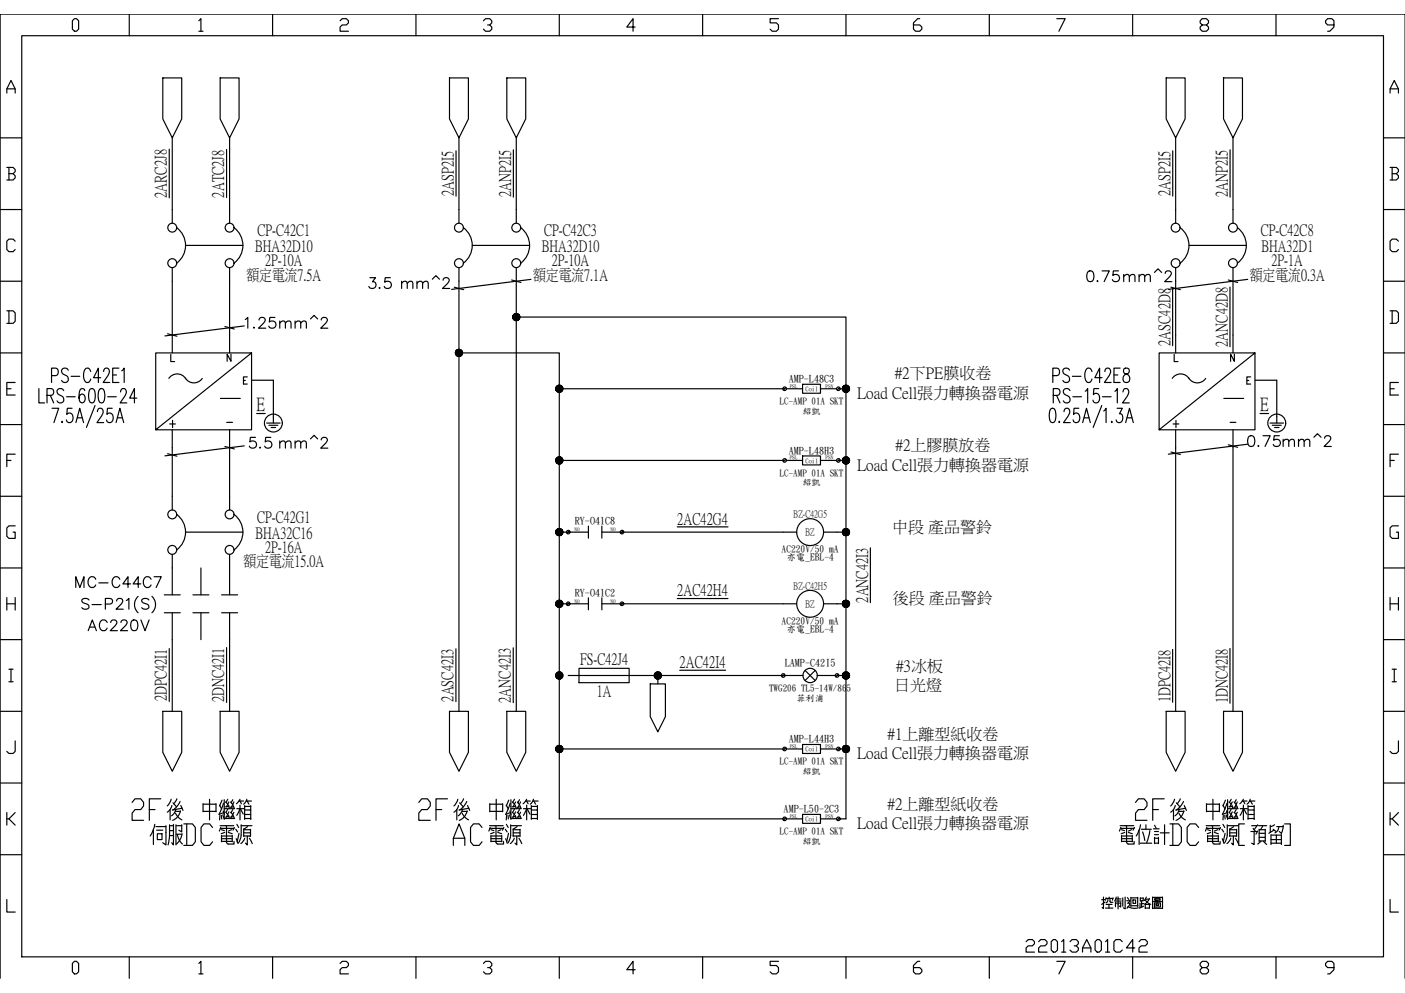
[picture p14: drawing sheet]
<svg xmlns="http://www.w3.org/2000/svg" width="297mm" height="210mm" viewBox="0 0 297 210" stroke-linecap="round" stroke-linejoin="round" font-family="sans-serif">
<defs><g id="words">
<g font-size="6.2">
<text x="58.2" y="70.6">mm^2</text>
<text x="58.2" y="96">mm^2</text>
<text x="270.2" y="95.6">mm^2</text>
<text x="215.9" y="202.5">22013A01C42</text>
</g>
<g font-size="5.7">
<text x="84" y="62.1">mm^2</text>
<text x="236.7" y="60.7">mm^2</text>
<text x="15.2" y="125.6">MC-C44C7</text>
</g>
<g font-size="5.3">
<text x="77.3" y="62.1">3.5</text>
<text x="229" y="60.7">0.75</text>
<text x="50.8" y="70.6">1.25</text>
<text x="51.9" y="96">5.5</text>
<text x="262.8" y="95.6">0.75</text>
<text x="17.6" y="134.4">AC220V</text>
</g>
<g font-size="3.9">
<text x="54.3" y="86.6">E</text>
<text x="266.4" y="86.6">E</text>
</g>
<g font-size="3.5">
<text x="35.1" y="41.8" transform="rotate(-90 35.1 41.8)">2ARC2J8</text>
<text x="47.2" y="41.8" transform="rotate(-90 47.2 41.8)">2ATC2J8</text>
<text x="95.7" y="41.5" transform="rotate(-90 95.7 41.5)">2ASP2I5</text>
<text x="107.8" y="41.7" transform="rotate(-90 107.8 41.7)">2ANP2I5</text>
<text x="247.2" y="41.5" transform="rotate(-90 247.2 41.5)">2ASP2I5</text>
<text x="259.4" y="41.7" transform="rotate(-90 259.4 41.7)">2ANP2I5</text>
<text x="247.2" y="73.1" transform="rotate(-90 247.2 73.1)">2ASC42D8</text>
<text x="259.3" y="73.3" transform="rotate(-90 259.3 73.3)">2ANC42D8</text>
<text x="143.2" y="110.7">2AC42G4</text>
<text x="143.2" y="125.8">2AC42H4</text>
<text x="183.3" y="127.4" transform="rotate(-90 183.3 127.4)">2ANC42I3</text>
<text x="143.7" y="141">2AC42I4</text>
<text x="35.1" y="148.3" transform="rotate(-90 35.1 148.3)">2DPC42I1</text>
<text x="47.2" y="148.5" transform="rotate(-90 47.2 148.5)">2DNC42I1</text>
<text x="95.7" y="148.3" transform="rotate(-90 95.7 148.3)">2ASC42I3</text>
<text x="107.8" y="148.5" transform="rotate(-90 107.8 148.5)">2ANC42I3</text>
<text x="247.2" y="148.4" transform="rotate(-90 247.2 148.4)">1DPC42I8</text>
<text x="259.3" y="148.7" transform="rotate(-90 259.3 148.7)">1DNC42I8</text>
</g>
<g font-size="3.4">
<text x="53.9" y="53">BHA32D10</text>
<text x="54.4" y="49.8">CP-C42C1</text>
<text x="114.5" y="53">BHA32D10</text>
<text x="115" y="49.8">CP-C42C3</text>
<text x="266.6" y="49.8">CP-C42C8</text>
<text x="266.6" y="53">BHA32D1</text>
<text x="52.1" y="59.1">額定電流7.5A</text>
<text x="56.1" y="56">2P-10A</text>
<text x="112.7" y="59.1">額定電流7.1A</text>
<text x="116.7" y="56">2P-10A</text>
<text x="264.2" y="59.1">額定電流0.3A</text>
<text x="268.8" y="56">2P-1A</text>
<text x="189.2" y="80">#2下PE膜收卷</text>
<text x="181.2" y="84.1">Load Cell張力轉換器電源</text>
<text x="189.3" y="95.2">#2上膠膜放卷</text>
<text x="181.2" y="99.3">Load Cell張力轉換器電源</text>
<text x="53.9" y="113.6">BHA32C16</text>
<text x="54.4" y="110.4">CP-C42G1</text>
<text x="188.6" y="112.4">中段 產品警鈴</text>
<text x="51.5" y="119.7">額定電流15.0A</text>
<text x="56.1" y="116.6">2P-16A</text>
<text x="188.8" y="127.5">後段 產品警鈴</text>
<text x="122.6" y="140.3">FS-C42J4</text>
<text x="189.4" y="141.8">#3冰板</text>
<text x="126.2" y="147.2">1A</text>
<text x="189" y="145.9">日光燈</text>
<text x="181.2" y="160.3">Load Cell張力轉換器電源</text>
<text x="187.6" y="156.1">#1上離型紙收卷</text>
<text x="187.6" y="170.9">#2上離型紙收卷</text>
<text x="181.2" y="175.1">Load Cell張力轉換器電源</text>
</g>
<g font-size="2.6">
<text x="46.9" y="90.7">-</text>
<text x="259.3" y="90.7">-</text>
</g>
<g font-size="2.1">
<text x="166.7" y="80.8">AMP-L48C3</text>
<text x="166.7" y="96">AMP-L48H3</text>
<text x="121.5" y="110.8">RY-O41C8</text>
<text x="167.7" y="109.3">BZ-C42G5</text>
<text x="170.3" y="113.1">BZ</text>
<text x="121.5" y="125.9">RY-O41C2</text>
<text x="167.7" y="124.4">BZ-C42H5</text>
<text x="170.3" y="128.2">BZ</text>
<text x="165.9" y="140.8">LAMP-C42I5</text>
<text x="166.7" y="156.9">AMP-L44H3</text>
<text x="165.7" y="171.7">AMP-L50-2C3</text>
</g>
<g font-size="2">
<text x="165.2" y="116.7">AC220V/50 mA</text>
<text x="166.3" y="118.5">亦電_EBL-4</text>
<text x="165.2" y="131.9">AC220V/50 mA</text>
<text x="166.3" y="133.6">亦電_EBL-4</text>
</g>
<g font-size="1.9">
<text x="164.8" y="85.4">LC-AMP 01A SKT</text>
<text x="169.6" y="87.5">紹凱</text>
<text x="164.8" y="100.6">LC-AMP 01A SKT</text>
<text x="169.6" y="102.6">紹凱</text>
<text x="162.6" y="146">TWG206 TL5-14W/865</text>
<text x="168.4" y="148.1">菲利浦</text>
<text x="164.8" y="161.6">LC-AMP 01A SKT</text>
<text x="169.6" y="163.6">紹凱</text>
<text x="164.8" y="176.4">LC-AMP 01A SKT</text>
<text x="169.6" y="178.4">紹凱</text>
</g>
<g font-size="1.3">
<text x="170.3" y="82.6">Coil</text>
<text x="170.3" y="97.8">Coil</text>
<text x="170.3" y="158.8">Coil</text>
<text x="170.3" y="173.5">Coil</text>
</g>
<g font-size="1.1">
<text x="167" y="82">PSL</text>
<text x="174.6" y="82">PSN</text>
<text x="167" y="97.1">PSL</text>
<text x="174.6" y="97.1">PSN</text>
<text x="121.5" y="112.3">NO</text>
<text x="129.1" y="112.3">NO</text>
<text x="121.5" y="127.4">NO</text>
<text x="129.1" y="127.4">NO</text>
<text x="167" y="158.1">PSL</text>
<text x="174.6" y="158.1">PSN</text>
<text x="167" y="172.9">PSL</text>
<text x="174.6" y="172.9">PSN</text>
</g>
</g></defs>
<g fill="none" stroke="#000" stroke-width=".25">
<path d="M1.4 19.7v-.9l.9-1.8 .9 1.8v.9M1.4 18.8h1.8M4.6 7.5h287.9v194.8h-287.9zM15.7 3.9h.5l.4 .5v1.8l-.4 .4h-.5l-.4-.4v-1.8zM27.3 3v4.5M42 4.4l.5-.5v2.7M42 6.6h.9M57.6 3v4.5M71.9 4.4l.4-.5h.9l.5 .5v.4l-.5 .5h-.9l-.4 .4v.9h1.8M87.9 3v4.5M102.2 4.4l.4-.5h.9l.5 .5v.4l-.5 .5h-.4M103.5 5.3l.5 .4v.5l-.5 .4h-.9l-.4-.4"/>
<path d="M118.2 3v4.5M134.3 5.7h-1.8l1.3-1.8v2.7M148.5 3v4.5M164.6 3.9h-1.8v.9h1.3l.5 .5v.9l-.5 .4h-.8l-.5-.4M178.8 3v4.5M194.4 3.9h-.4l-.9 .9v1.4l.5 .4h.8l.5-.4v-.5l-.5-.4h-1.3M209.2 3v4.5M223.4 3.9h1.8l-1.3 2.7M239.5 3v4.5M254.2 5.3l-.5-.5v-.4l.5-.5h.9l.4 .5v.4l-.4 .5h-.9l-.5 .4v.5l.5 .4h.9l.4-.4v-.5l-.4-.4M269.8 3v4.5M282 5.3h-1.3l-.5-.5v-.4l.5-.5h.9l.4 .5v1.3l-.9 .9h-.4"/>
<path d="M293.9 19.7v-.9l.9-1.8 .9 1.8v.9M293.9 18.8h1.8M.1 29.1h4.5M1.4 35.4h1.4l.4 .4v.5l-.4 .4M1.9 36.7h.9l.4 .5v.4l-.4 .4h-1.4M1.9 35.4v2.6M292.5 29.1h4.5M293.9 35.4h1.3l.5 .4v.5l-.5 .4M294.3 36.7h.9l.5 .5v.4l-.5 .4h-1.3M294.3 35.4v2.6M.1 44.3h4.5M.1 59.4h4.5"/>
<path d="M3.2 51l-.4-.5h-.9l-.5 .5v1.8l.5 .4h.9l.4-.4M292.5 44.3h4.5M292.5 59.4h4.5M295.7 51l-.5-.5h-.9l-.4 .5v1.8l.4 .4h.9l.5-.4M.1 74.6h4.5M1.4 65.7h1.4l.4 .4v1.8l-.4 .5h-1.4M1.9 65.7v2.7M292.5 74.6h4.5M293.9 65.7h1.3l.5 .4v1.8l-.5 .5h-1.3M294.3 65.7v2.7M.1 89.8h4.5M1.4 82.2h.9"/>
<path d="M1.4 97.3h.9M3.2 80.8h-1.8v2.7h1.8M3.2 96h-1.8v2.7M292.5 89.8h4.5M293.9 82.2h.9M293.9 97.3h.9M295.7 80.8h-1.8v2.7h1.8M295.7 96h-1.8v2.7M.1 104.9h4.5M3.2 111.2h-1.3l-.5 .4v1.8l.5 .4h1.3v-1.3h-.4M292.5 104.9h4.5M295.7 111.2h-1.4l-.4 .4v1.8l.4 .4h1.4v-1.3h-.5"/>
<path d="M.1 120.1h4.5M.1 135.2h4.5M1.4 126.3v2.7M1.4 127.6h1.8M3.2 126.3v2.7M292.5 120.1h4.5M292.5 135.2h4.5M293.9 127.6h1.8M293.9 126.3v2.7M295.7 126.3v2.7M.1 150.4h4.5M1.9 141.5h.9"/>
<path d="M1.9 144.1h.9M2.3 141.5v2.6M3.2 156.6v2.2l-.4 .5h-.9l-.5-.5M292.5 150.4h4.5M294.3 141.5h.9M294.3 144.1h.9M294.8 141.5v2.6M295.7 156.6v2.2l-.5 .5h-.9l-.4-.5M.1 165.5h4.5M1.4 171.8v2.6M1.9 173.1l1.3 1.3M3.2 171.8l-1.3 1.3h-.5"/>
<path d="M292.5 165.5h4.5M293.9 171.8v2.6M294.3 173.1l1.4 1.3M295.7 171.8l-1.4 1.3h-.4M.1 180.7h4.5M1.4 190.1v2.7h1.8M292.5 180.7h4.5M293.9 190.1v2.7h1.8M15.7 203.2h.5l.4 .5v1.7l-.4 .5h-.5l-.4-.5v-1.7zM27.3 202.3v4.5M42 203.7l.5-.5v2.7M42 205.9h.9"/>
<path d="M57.6 202.3v4.5M71.9 203.7l.4-.5h.9l.5 .5v.4l-.5 .4h-.9l-.4 .5v.9h1.8M87.9 202.3v4.5M102.2 203.7l.4-.5h.9l.5 .5v.4l-.5 .4h-.4M103.5 204.5l.5 .5v.4l-.5 .5h-.9l-.4-.5M118.2 202.3v4.5M134.3 205h-1.8l1.3-1.8v2.7M148.5 202.3v4.5M164.6 203.2h-1.8v.9h1.3l.5 .4v.9l-.5 .5h-.8l-.5-.5M178.8 202.3v4.5M194.4 203.2h-.4l-.9 .9v1.3l.5 .5h.8l.5-.5v-.4l-.5-.5h-1.3M209.2 202.3v4.5"/>
<path d="M223.4 203.2h1.8l-1.3 2.7M239.5 202.3v4.5M254.2 204.5l-.5-.4v-.4l.5-.5h.9l.4 .5v.4l-.4 .4h-.9l-.5 .5v.4l.5 .5h.9l.4-.5v-.4l-.4-.5M269.8 202.3v4.5M282 204.5h-1.3l-.5-.4v-.4l.5-.5h.9l.4 .5v1.3l-.9 .9h-.4"/>
</g>
<!-- layer: 0 -->
<g fill="none" stroke="#000" stroke-width=".25">
<path d="M34.4 16.5h4v8.6l-2 4-2-4zM46.5 16.5h4v8.6l-2 4-2-4zM95 16.5h4v8.6l-2 4-2-4zM107.2 16.5h3.9v8.6l-2 4-1.9-4zM246.6 16.5h4v8.6l-2 4-2-4zM258.7 16.5h4v8.6l-2 4-2-4zM35.8 31.5v10.3M36.4 29.1v18.1M47.9 31.6v10.2M48.5 29.1v18.1M96.4 31.9v9.6M97 29.1v18.1"/>
<path d="M108.5 31.7v10M109.1 29.1v18.1M247.9 31.9v9.6M248.6 29.1v18.1M260.1 31.7v10M260.7 29.1v18.1M36.4 56.6v18M37.4 48.1a4.7 4.7 0 0 1 0 7.5M39.2 51.9h12.2M48.5 56.6v18M49.5 48.1a4.7 4.7 0 0 1 0 7.5M97 59.4v91"/>
<path d="M98 48.1a4.7 4.7 0 0 1 0 7.5M99.8 51.9h12.2M109.1 56.6v93.8M110.1 48.1a4.7 4.7 0 0 1 0 7.5M248.6 59.4v15.2M249.5 48.1a4.7 4.7 0 0 1 0 7.5M251.4 51.9h12.1M260.7 56.6v18M261.6 48.1a4.7 4.7 0 0 1 0 7.5M10.9 79.4h.9a.86 .86 0 0 0 .5-.8 .86 .86 0 0 0-.5-.8h-.9v3M14.4 78.3a.72 .72 0 0 0-.9-.5 .72 .72 0 0 0-.4 1l.9 .6a.77 .77 0 0 1 .3 1.3 .77 .77 0 0 1-1.3-.3M15 79.5h1.9"/>
<path d="M19.2 78.5a.71 .71 0 0 0-.7-.7 .71 .71 0 0 0-.7 .7 2.06 2.06 0 0 0 .5 2.3 .77 .77 0 0 0 .9-.7M21.3 79.8h-1.5l1-2v3M21.9 78.5l.1-.4a.67 .67 0 0 1 1-.1 .67 .67 0 0 1 0 1l-1.2 1.8h1.4M23.8 79.3h.8M25.1 77.8h-1.3v3h1.3M25.7 78.4l.6-.6v3M35.7 80a2.12 2.12 0 0 1 3.6 0M36.1 74.9v1.5h.8M39.2 79.9a2.12 2.12 0 0 0 3.6 .1M48.8 74.9v1.5l-.8-1.5v1.5M52.3 79.7h-.8v1.5h.8M53.2 74.6v16.3h-20.3l20.3-16.3h-20.3v16.3"/>
<path d="M109.1 67h69.7v106.1h-1.6M222.6 79.4h.9a.86 .86 0 0 0 .5-.8 .86 .86 0 0 0-.5-.8h-.9v3M226.1 78.3a.72 .72 0 0 0-.9-.5 .72 .72 0 0 0-.4 1l.9 .6a.77 .77 0 0 1 .3 1.3 .77 .77 0 0 1-1.3-.3M226.7 79.5h1.8M230.9 78.5a.71 .71 0 0 0-1.1-.5 2.23 2.23 0 0 0 .2 2.8 .77 .77 0 0 0 .9-.7M233 79.8h-1.5l1-2v3M233.6 78.5l.1-.4a.67 .67 0 0 1 1-.1 .67 .67 0 0 1 0 1l-1.2 1.8h1.4M235.5 79.3h.8M236.8 77.8h-1.3v3h1.3M237.6 78a.75 .75 0 0 0 .6 1.1 .86 .86 0 0 1 .6 1.2 .86 .86 0 0 1-1.2 .4 1.08 1.08 0 0 1 .8-1.7 .64 .64 0 0 0 .3-.6 .64 .64 0 0 0-.4-.6zM247.8 80a2.12 2.12 0 0 1 3.6 0M247.9 60.9v12.2"/>
<path d="M248.2 74.9v1.5h.8M251.3 79.9a2.12 2.12 0 0 0 3.6 .1M260 60.7v12.6M261 74.9v1.5l-.8-1.5v1.5M264.4 79.7h-.8v1.5h.8M265.3 74.6v16.3h-20.2l20.2-16.3h-20.2v16.3M8.2 82.1v3.1h1.2M9.9 83.6h.9a.76 .76 0 0 0 .6-.7 .76 .76 0 0 0-.6-.8h-.9v3.1M10.6 83.6l.8 1.6M11 86.3h1.4l-1 3M13.1 89v.3l.1-.1M13.5 82.6a.72 .72 0 0 0-1-.4 .72 .72 0 0 0-.3 .9l.9 .6a.77 .77 0 0 1 .2 1.3 .77 .77 0 0 1-1.2-.3"/>
<path d="M14.1 83.9h1.8M15.2 86.3h-1l-.1 1.3a.68 .68 0 0 1 .7-.3 .68 .68 0 0 1 .5 .4 .94 .94 0 0 1 0 1.2 .94 .94 0 0 1-1.1 .3l-.2-.4M16.1 89.3l.8-3 .8 3M16.4 88.3h1M17.9 82.6l-.1-.3-.3-.2-.5 .2a3.2 3.2 0 0 0 0 2.7l.3 .2a.98 .98 0 0 0 .7-1 .98 .98 0 0 0-.7-.9l-.3 .1-.3 .8M19 82.3l.5-.2a1.55 1.55 0 0 1 .6 1.8l-.3 1.1-.5 .2a1.57 1.57 0 0 1-.6-1.8zM20.1 85.7l-1.8 4.6M20.6 87l.1-.4a.67 .67 0 0 1 1-.1 .67 .67 0 0 1 0 1l-1.2 1.8h1.4M21.1 82.3l.5-.2a1.57 1.57 0 0 1 .6 1.8l-.3 1.1-.5 .2a1.55 1.55 0 0 1-.7-1.8zM22.8 83.9h1.8M23.7 86.3h-1l-.1 1.3a.68 .68 0 0 1 .7-.3 .68 .68 0 0 1 .5 .4 .94 .94 0 0 1 0 1.2 .94 .94 0 0 1-1.1 .3l-.2-.4M24.5 89.3l.8-3 .9 3"/>
<path d="M24.8 88.3h1M25.5 82.9l.1-.5a.66 .66 0 0 1 1-.1 .66 .66 0 0 1 0 1l-1.2 1.9h1.4M28.9 84.2h-1.5l1-2.1v3.1M35.9 89.6h1.2M36.4 90.9v16.9M36.5 88.9v1.5M46.6 84.2h4.2M48.5 90.9v16.9M51.5 80.4h.4M53.2 80.4h4.6v9M54.3 87.4h1.8M118.2 82.2h47.7"/>
<path d="M118.2 97.3h47.7M166.1 81.9l-.5 .5M166.1 97.1l-.5 .5M166.3 82.2h3.4M166.3 97.3h3.4M169.7 81.2h3.8v1.9h-3.8zM169.7 96.4h3.8v1.9h-3.8zM173.5 82.2h3.4M173.5 97.3h3.4M177.2 82.2h1.6M177.2 97.3h1.6M177.5 81.9l-.5 .5"/>
<path d="M177.5 97.1l-.5 .5M222.1 86.4l.5-.1a1.56 1.56 0 0 1 .6 1.7l-.3 1.2-.5 .1a1.56 1.56 0 0 1-.6-1.7zM222.7 83.6h.9a.76 .76 0 0 0 .5-.7 .76 .76 0 0 0-.5-.8h-.9v3.1M223.4 83.6l.7 1.6M223.9 89v.3l.1-.1M225 87l.1-.4a.67 .67 0 0 1 .9-.1 .67 .67 0 0 1 .1 1l-1.3 1.8h1.5M226.2 82.6a.72 .72 0 0 0-.9-.4 .72 .72 0 0 0-.4 .9l.9 .6a.77 .77 0 0 1 .3 1.3 .77 .77 0 0 1-1.3-.3M226.8 83.9h1.8M228.1 86.3h-1l-.1 1.3a.68 .68 0 0 1 .6-.3 .68 .68 0 0 1 .6 .4 .94 .94 0 0 1 0 1.2 .94 .94 0 0 1-1.1 .3l-.2-.4M228.9 89.3l.8-3 .8 3M229.2 88.3h1M229.4 82.7l.6-.6v3.1"/>
<path d="M232.3 82.1h-1l-.1 1.3a.68 .68 0 0 1 .6-.3 .68 .68 0 0 1 .6 .5 .94 .94 0 0 1 0 1.1 .94 .94 0 0 1-1.1 .3l-.2-.4M232.9 85.7l-1.8 4.6M233.1 83.9h1.8M233.3 86.9l.5-.6v3M235.1 89v.3l.1-.1M235.7 82.7l.5-.6v3.1M236.2 86.3h1.1l-.6 1.2h.3a1.13 1.13 0 0 1-.2 1.8 .63 .63 0 0 1-.8-.5M237.4 82.9l.1-.5a.67 .67 0 0 1 1-.1 .67 .67 0 0 1 0 1l-1.2 1.9h1.4M238 89.3l.8-3 .8 3M238.3 88.3h1M248 89.6h1.2M248.6 90.9v59.5"/>
<path d="M248.6 88.9v1.5M258.7 84.2h4.2M260.7 90.9v59.5M263.6 80.4h.4M265.3 80.4h4.6v9M266.4 87.4h1.8M36.4 117.2v2.9M37.4 108.7a4.7 4.7 0 0 1 0 7.5M39.2 112.5h12.2M48.5 117.2v8.5M49.5 108.7a4.7 4.7 0 0 1 0 7.5M118.2 112.5h6.2"/>
<path d="M120.4 112.2l-.5 .5M124.4 111.2v2.5M127.2 112.5h38.4M127.2 111.2v2.5M131.8 112.2l-.6 .5M143.2 111.4h10.7M177 112.5h1.8M184 115.8v11.6M18.8 126.8a.86 .86 0 0 0-.8-.3 .86 .86 0 0 0-.7 .5l.2 .4 .9 .3a.55 .55 0 0 1 .4 .4 .55 .55 0 0 1-.2 .6 1.05 1.05 0 0 1-1.3-.3M19.5 127.8h1.9M22.3 127.7h.9a.6 .6 0 0 0 .6-.6 .6 .6 0 0 0-.6-.6h-.9v2.3M24.7 127l.1-.3 .3-.2 .6 .1a.52 .52 0 0 1 .1 .8l-1.3 1.4h1.6"/>
<path d="M26.7 126.9l.5-.4v2.3M29.2 126.1a2.32 2.32 0 0 0 0 3.4M31.5 126.8a.86 .86 0 0 0-.9-.3 .86 .86 0 0 0-.6 .5l.2 .4 .8 .3a.55 .55 0 0 1 .5 .4 .55 .55 0 0 1-.2 .6 1.05 1.05 0 0 1-1.3-.3M32.1 126.1a2.34 2.34 0 0 1 0 3.4M34.7 129.5h3.4M34.7 125.7h3.4M35.8 137.1v11.2M36.4 129.5v20.9M40.8 129.5h3.4M40.8 125.7h3.4M42.5 120.1v5.6M42.5 129.5v5.7"/>
<path d="M46.9 129.5h3.3M46.9 125.7h3.3M47.9 136.9v11.6M48.5 129.5v20.9M96.4 137.2v11.1M108.5 136.9v11.6M118.2 127.6h6.2M120.4 127.4l-.5 .5M124.4 126.4v2.5M127.2 127.6h38.4M127.2 126.4v2.5M131.8 127.4l-.6 .5"/>
<path d="M143.2 126.5h10.7M177 127.6h1.8M247.9 137.3v11.1M260 137.1v11.6M34.4 150.4h4v8.6l-2 4-2-4zM46.5 150.4h4v8.6l-2 4-2-4zM95 150.4h4v8.6l-2 4-2-4zM107.2 150.4h3.9v8.6l-2 4-1.9-4zM118.2 158.3h47.7M120.1 142.8h45.5M122.4 141.3h10.6v3h-10.6zM137.5 144.6h3.2v6.9l-1.6 3.2-1.6-3.2z"/>
<path d="M139.1 142.8v1.8M143.7 141.7h9.7M165.9 142.5l-.6 .6M166 142.8h3.8M166.1 158l-.5 .6M166.3 158.3h3.4M169.7 157.4h3.8v1.9h-3.8zM170.2 141.7l2.1 2.2M172.3 141.7l-2.1 2.2M172.8 142.8h3.8M173.5 158.3h3.4M177 142.8h1.8"/>
<path d="M177.2 142.5l-.5 .6M177.2 158.3h1.6M177.5 158l-.5 .6M246.6 150.4h4v8.6l-2 4-2-4zM258.7 150.4h4v8.6l-2 4-2-4zM27.9 169.6l.6-.7h1.3l.6 .7v.8l-.6 .7h-1.3l-.6 .8v1.5h2.5M31.6 171.1h1.2M32.4 175.5v3M32.7 174.2l-.4 1.6-.6 .9M33 174.7h2.1M33.1 175.5h1.3M33.3 176.2h.9v1.3h-.9z"/>
<path d="M34 168.9h-2.4v4.5M35.1 174.5v4.1l-.7-.5M35.8 176.6l-.3 2M35.8 174.3v2.3M35.8 174.5h.9M35.8 175.6h.9M35.8 176.6h.9M36 171.1v2.2M36.2 168.9l-.3 .8-.5 .7M36.3 170.3l-.2 .7-.7 .7M36.6 169.7l.7 .9M36.7 174.3v4.3l-.4-.5"/>
<path d="M37.1 171.9l.4 .7 1 .7M37.1 171.5h1.1M37.2 171l-.3 .7-.6 .7M37.2 174.3v4.3M37.3 174.5h1.1M37.3 176.3h1.1M37.4 168.9l-.7 1M37.5 176.4l.5 1.3 .6 .7M38.1 169.4l-.5 .9-1 .9M38.2 171.4l-.7 1.3-1 .7M38.2 170.3l.5 1M38.4 174.3v1.6l-.6-.4"/>
<path d="M38.5 176.2l-.3 1.1-.9 1.1M38.5 170.8l-2.1 .4M38.9 174.2h1.8l.6 .7v3l-.6 .8h-1.8M39.5 174.2v4.5M42.9 169.9v1.7M42.9 170h2.8M42.9 171.5h2.8M44.3 169v4.3M44.9 174.9l-.6-.7h-1.2l-.6 .7v3l.6 .8h1.2l.6-.8M45.7 169.9v1.7M46.4 170.2l.5 .8M46.5 172.4l-.1 .9"/>
<path d="M46.5 174.5h2.9M46.6 175.1h2.9M46.7 174.9l-.3 .8M46.8 172.4l.1 .7M46.8 176.7h2.3M46.8 177.9h2.3M46.8 177.3h2.3M46.8 176.6v1.3M46.8 175.4l.6 .2M46.9 169.1l-.5 1.3M47.1 172.3l.2 .6M47.2 171.4l.2 .8"/>
<path d="M47.2 169.8l-.9 2.3M47.3 171.8l-1 .4M47.4 169v4.2M47.4 173h2.2M47.4 170.9h2.2M47.5 176l-.8 .2M47.7 169.5l.5 .5M47.7 171.7l.5 .5M47.9 174.5v3.5M48.2 169l-.4 .6M48.2 171l-.4 .7M48.3 176l.8 .2"/>
<path d="M48.3 170.2l.2 .5M48.3 172.4l.2 .5M48.4 169.5l-.5 1.1M48.4 170.5l-.7 .1M48.4 171.6l-.5 1.1M48.4 172.5l-.7 .2M48.8 171.7l.4 .5M48.8 169.5l.4 .6M48.9 175.4l-.6 .3M49.1 176.6v1.3M49.2 171.1l-.4 .7M49.2 169l-.4 .7"/>
<path d="M49.3 172.4l.2 .5M49.3 170.3l.2 .5M49.4 170.6l-.7 .1M49.4 172.6l-.7 .1M49.4 169.5l-.5 1.2M49.4 171.7l-.5 1M49.5 177.9v.5h-1.2h-.2l-.2-.5M49.6 174.9l-.3 .6M49.9 175.3l.3 .6M49.9 177.3l.3 .9M50.1 170.9h1.5M50.1 174.3l.4 .6"/>
<path d="M50.5 169.3h1M50.5 176.1l-.3 1.8M50.7 170.9l-.6 1.5M50.7 168.9l-.7 1M50.7 170.2v3.1M50.7 169.3l.3 .6M50.8 170.9l.6 1.2M51 174.3l-.1 2.6-.5 1.3M51 174.5h2.3M51.5 176.1h1.5M51.5 176.7h1.5M51.5 175.2v1.6"/>
<path d="M51.7 170.3v2.9M51.7 173h1.3M51.7 172.2h1.3M51.7 170.5h1.3M51.7 171.2h1.3M51.8 177.2l-.4 .6-.5 .5M52 169.3h1.2M52.2 168.9l-.3 .7-.4 .4M52.3 169.3l.3 .7M52.3 176.7v1.9l-.4-.4M52.4 174.7l-.9 .6M52.7 177.2l.6 1.1"/>
<path d="M53 175.3l-1.5 .1M53 175.4v1.4M53 170.3v2.9M88.5 169.6l.7-.7h1.2l.6 .7v.8l-.6 .7h-1.2l-.7 .8v1.5h2.5M92.2 171.1h1.2M94.6 168.9h-2.4v4.5M95.8 178.7v-1.5l1.3-3 1.2 3v1.5M95.8 177.2h2.5M96.6 171.1v2.2M96.8 168.9l-.3 .8-.5 .7M96.9 170.3l-.2 .7-.7 .7M97.2 169.7l.7 .9"/>
<path d="M97.7 171.9l.5 .7 .9 .7M97.7 171.5h1.1M97.8 171l-.3 .7-.6 .7M98 168.9l-.7 1M98.7 169.4l-.5 .9-1 .9M98.8 171.4l-.7 1.3-1 .7M98.8 170.3l.5 1M99.2 170.8l-2.2 .4M101.9 174.9l-.6-.7h-1.2l-.6 .7v3l.6 .8h1.2l.6-.8M103.5 174.5h2.9M103.5 169.9v1.7M103.5 170h2.8"/>
<path d="M103.5 171.5h2.8M103.6 175.1h2.9M103.6 174.9l-.3 .8M103.8 176.7h2.3M103.8 177.9h2.3M103.8 177.3h2.3M103.8 176.6v1.3M103.8 175.4l.6 .2M104.5 176l-.8 .2M104.9 174.5v3.5M104.9 169v4.3M105.2 176l.9 .2"/>
<path d="M105.9 175.4l-.7 .3M106.1 176.6v1.3M106.3 169.9v1.7M106.5 177.9v.5h-1.3l-.3-.2v-.3M106.5 174.9l-.3 .6M106.8 175.3l.4 .6M106.9 177.3l.3 .9M107 170.2l.5 .8M107.1 174.3l.3 .6M107.1 172.4l-.1 .9M107.4 172.4l.1 .7M107.5 176.1l-.4 1.8"/>
<path d="M107.6 169.1l-.6 1.3M107.7 172.3l.2 .6M107.8 171.4l.2 .8M107.9 169.8l-1 2.3M107.9 171.8l-1 .4M108 174.3l-.1 2.6-.5 1.3M108 174.5h2.2M108 169v4.2M108 173h2.2M108 170.9h2.2M108.3 169.5l.5 .5M108.3 171.7l.5 .5"/>
<path d="M108.5 176.1h1.4M108.5 176.7h1.4M108.5 175.2v1.6M108.7 177.2l-.3 .6-.5 .5M108.8 169l-.4 .6M108.8 171l-.4 .7M108.9 170.2l.2 .5M108.9 172.4l.2 .5M109 169.5l-.5 1.1M109 170.5l-.7 .1M109 171.6l-.5 1.1M109 172.5l-.7 .2"/>
<path d="M109.3 176.7v1.9l-.4-.4M109.3 174.7l-.8 .6M109.4 171.7l.4 .5M109.4 169.5l.4 .6M109.7 177.2l.6 1.1M109.8 171.1l-.3 .7M109.8 169l-.3 .7M109.9 172.4l.2 .5M109.9 170.3l.2 .5M109.9 175.3l-1.4 .1M109.9 175.4v1.4M110 170.6l-.7 .1"/>
<path d="M110 172.6l-.7 .1M110.1 169.5l-.6 1.2M110.1 171.7l-.6 1M110.7 170.9h1.5M111.1 169.3h1M111.3 170.9l-.6 1.5M111.3 168.9l-.7 1M111.3 170.2v3.1M111.3 169.3l.4 .6M111.4 170.9l.6 1.2M112.3 170.3v2.9M112.3 173h1.3"/>
<path d="M112.3 172.2h1.3M112.3 170.5h1.3M112.3 171.2h1.3M112.6 169.3h1.2M112.8 168.9l-.3 .7-.4 .4M112.9 169.3l.3 .7M113.6 170.3v2.9M118.2 173.1h47.7M166.1 172.8l-.5 .6M166.3 173.1h3.4M169.7 172.1h3.8v1.9h-3.8zM173.5 173.1h3.4"/>
<path d="M177.5 172.8l-.5 .6M236.8 174.5h2.9M236.9 175.1h2.9M237 174.9l-.3 .8M237.1 176.7h2.3M237.1 177.9h2.3M237.1 177.3h2.3M237.1 176.6v1.3M237.1 175.4l.6 .2M237.8 176l-.8 .2M238.2 174.5v3.5M238.6 176l.8 .2"/>
<path d="M239.2 175.4l-.6 .3M239.4 176.6v1.3M239.8 177.9v.5h-1.2h-.2l-.2-.5M239.8 174.9l-.3 .6M240.1 169.6l.6-.7h1.2l.6 .7v.8l-.6 .7h-1.2l-.6 .8v1.5h2.4M240.8 175.5v3M241.1 178.2h2.4M241.1 174.3l-.2 1.1-.7 1.3M241.3 175.3h2.1M241.6 175.9l.4 1.8M242.3 174.3v1M243.1 175.6l-.7 2.5"/>
<path d="M243.7 171.1h1.2M243.9 175.2h1.2M244.1 177.2h.8M244.1 177v1.3M244.1 178.2h.8M244.1 176.4h.8M244.1 175.8h.8M244.1 174.4l.4 .7M244.9 177v1.3M245.3 176.1h1.9M246.1 168.9h-2.4v4.5M246.2 174.3v4.2"/>
<path d="M247.3 174.2h1.9l.6 .7v3l-.6 .8h-1.9M247.9 174.2v4.5M248.1 171.1v2.2M248.3 168.9l-.3 .8-.5 .7M248.5 170.3l-.3 .7-.7 .7M248.7 169.7l.8 .9M249.2 171.5h1.1M249.2 171.9l.8 1 .6 .4M249.3 171l-.2 .7-.7 .7M249.5 168.9l-.6 1M250.2 169.4l-.8 1.2-.7 .6M250.3 171.4l-.6 1.3-1.1 .7"/>
<path d="M250.4 170.3l.4 1M250.7 170.8l-2.1 .4M253.4 174.9l-.6-.7h-1.2l-.6 .7v3l.6 .8h1.2l.6-.8M255 174.5h2.9M255.1 169.9v1.7M255.1 170h2.7M255.1 171.5h2.7M255.1 175.1h2.8M255.1 174.9l-.3 .8M255.3 176.7h2.3M255.3 177.9h2.3M255.3 177.3h2.3"/>
<path d="M255.3 176.6v1.3M255.3 175.4l.6 .2M256 176l-.8 .2M256.4 174.5v3.5M256.4 169v4.3M256.7 176l.9 .2M257.4 175.4l-.7 .3M257.6 176.6v1.3M257.8 169.9v1.7M257.9 177.9v.5h-1.2h-.2l-.1-.5M258 174.9l-.3 .6M258.3 175.3l.4 .6"/>
<path d="M258.4 177.3l.3 .9M258.6 170.2l.4 .8M258.6 174.3l.3 .6M258.6 172.4v.9M258.9 172.4l.1 .7M259 176.1l-.4 1.8M259.1 169.1l-.5 1.3M259.2 172.3l.3 .6M259.3 171.4l.2 .8M259.4 169.8l-.9 2.3M259.4 171.8l-1 .4M259.5 174.3l-.1 2.6-.5 1.3"/>
<path d="M259.5 174.5h2.2M259.5 169v4.2M259.5 173h2.2M259.5 170.9h2.2M259.8 169.5l.5 .5M259.8 171.7l.5 .5M260 176.1h1.4M260 176.7h1.4M260 175.2v1.6M260.2 177.2l-.3 .6-.5 .5M260.3 169l-.4 .6M260.3 171l-.4 .7"/>
<path d="M260.4 170.2l.2 .5M260.4 172.4l.2 .5M260.5 169.5l-.5 1.1M260.5 170.5l-.7 .1M260.5 171.6l-.5 1.1M260.5 172.5l-.7 .2M260.7 176.7v1.9l-.3-.4M260.8 174.7l-.8 .6M260.9 171.7l.5 .5M260.9 169.5l.5 .6M261.2 177.2l.6 1.1M261.4 171.1l-.4 .7"/>
<path d="M261.4 169l-.4 .7M261.4 175.3l-1.4 .1M261.4 172.4l.3 .5M261.4 170.3l.3 .5M261.4 175.4v1.4M261.5 170.6l-.7 .1M261.5 172.6l-.7 .1M261.6 169.5l-.5 1.2M261.6 171.7l-.5 1M262.2 170.9h1.5M262.6 169.3h1M262.9 170.9l-.7 1.5"/>
<path d="M262.9 168.9l-.8 1M262.9 170.2v3.1M262.9 169.3l.3 .6M262.9 170.9l.7 1.2M263.1 174.2h-1.2v4.5h1.2M263.9 170.3v2.9M263.9 173h1.2M263.9 172.2h1.2M263.9 170.5h1.2M263.9 171.2h1.2M264.2 169.3h1.1M264.3 168.9l-.2 .7-.5 .4"/>
<path d="M264.4 169.3l.4 .7M264.5 175.8h1.3M264.6 174.5h1.1M264.9 175.1l.5 .7M265.1 170.3v2.9M265.1 175.8v2.7l-.5-.3M265.9 174.3l-.8 1.1M265.9 175.7l-.4 .6M266.1 174.5h1.7M266.2 175.4h1.3M266.2 177.8h1.3M266.2 175.3v2.6"/>
<path d="M266.2 176.1h1.3M266.2 177h1.3M266.6 177.9l-.7 .5M267 174.5l-.6 .9M267.1 177.9l.7 .6M267.5 175.3v2.6M268.6 174.4v1.6M268.7 176.4v2.1M268.7 178.2h2.2M268.7 177.5h2.2M268.8 176.5h2.1M269.2 175.3l.6 .5"/>
<path d="M269.3 175.5l-1 .6M269.5 174.3l-.9 .4M269.8 176.5v1.7M269.9 174.7h1.4M270.4 174.7a1.45 1.45 0 0 1-.9 1.4M270.9 176.4v2.1M271.3 174.4l-.1 1.1-.3 .6-.5-.3M271.6 174.2h1.2v4.5h-1.2"/>
<circle cx="36.4" cy="48.1" r=".94"/>
<circle cx="36.4" cy="55.6" r=".94"/>
<circle cx="48.5" cy="55.6" r=".94"/>
<circle cx="48.5" cy="48.1" r=".94"/>
<circle cx="97" cy="48.1" r=".94"/>
<circle cx="97" cy="55.6" r=".94"/>
<circle cx="109.1" cy="48.1" r=".94"/>
<circle cx="109.1" cy="55.6" r=".94"/>
<circle cx="248.5" cy="48.1" r=".94"/>
<circle cx="260.7" cy="48.1" r=".94"/>
<circle cx="260.7" cy="55.6" r=".94"/>
<circle cx="57.8" cy="89.4" r="1.89"/>
<circle cx="165.9" cy="97.3" r=".38"/>
<circle cx="165.9" cy="82.2" r=".38"/>
<circle cx="177.2" cy="97.3" r=".38"/>
<circle cx="177.2" cy="82.2" r=".38"/>
<circle cx="269.9" cy="89.4" r="1.89"/>
<circle cx="36.4" cy="108.7" r=".94"/>
<circle cx="36.4" cy="116.2" r=".94"/>
<circle cx="48.5" cy="116.2" r=".94"/>
<circle cx="48.5" cy="108.7" r=".94"/>
<circle cx="120.1" cy="112.5" r=".38"/>
<circle cx="131.5" cy="112.5" r=".38"/>
<circle cx="120.1" cy="127.6" r=".38"/>
<circle cx="131.5" cy="127.6" r=".38"/>
<circle cx="165.6" cy="142.8" r=".38"/>
<circle cx="165.9" cy="158.3" r=".38"/>
<circle cx="171.3" cy="142.8" r="1.52"/>
<circle cx="177" cy="142.8" r=".38"/>
<circle cx="177.2" cy="158.3" r=".38"/>
<circle cx="165.9" cy="173.1" r=".38"/>
<circle cx="177.2" cy="173.1" r=".38"/>
</g>
<g fill="#000" stroke="#000" stroke-width=".21">
<path d="M97 74.6h.8v.1zM109.1 67h.8v.1zM118.2 82.2h.8v.1zM118.2 97.3h.8v.1zM178.8 82.2h.8v.1zM178.8 97.3h.8v.1zM118.2 112.5h.8v.1zM178.8 112.5h.8v.1zM118.2 127.6h.8v.2zM178.8 127.6h.8v.2zM118.2 142.8h.8v.1zM118.2 158.3h.8v.1z"/>
<path d="M139.1 142.8h.7v.1zM178.8 142.8h.8v.1zM178.8 158.3h.8v.1z"/>
<path d="M96.3 74.7v.1l.7-.2zM96.3 74.8l.7-.2-.6 .3zM96.4 74.9v.1l.6-.4z"/>
<path d="M96.3 74.4v.1l.7 .1zM96.3 74.5l.7 .1h-.7zM96.3 74.6v.1l.7-.1z"/>
<path d="M96.4 75l.1 .1 .5-.5zM96.5 75.1l.5-.5-.4 .6zM97 74.6l-.4 .6 .1 .1z"/>
<path d="M96.5 74.1l-.1 .1 .6 .4zM96.4 74.2l.6 .4-.6-.3zM96.4 74.3l-.1 .1 .7 .2z"/>
<path d="M97 74.6l-.3 .7h.1zM97 74.6l-.1 .7h-.1zM97 74.6l-.1 .7 .1 .1z"/>
<path d="M96.7 73.9l.3 .7-.2-.7zM96.6 74l.1-.1 .3 .7zM96.5 74.1l.5 .5-.4-.6z"/>
<path d="M97 74.6v.8l.1-.1zM97 74.6l.3 .7h-.2zM97 74.6l.3 .7h.1z"/>
<path d="M97 73.8v.8l.1-.8zM96.9 73.8h.1v.8zM96.8 73.9l.2 .7-.1-.8z"/>
<path d="M97 74.6l.4 .7 .1-.1zM97 74.6l.6 .5-.1 .1zM97 74.6l.6 .5v-.1z"/>
<path d="M97.4 73.9l-.4 .7 .5-.6zM97.3 73.9h.1l-.4 .7zM97.1 73.8l-.1 .8 .3-.7z"/>
<path d="M97 74.6l.6 .4 .1-.1zM97 74.6l.7 .2v.1zM97 74.6l.7 .2 .1-.1z"/>
<path d="M97 74.6l.7-.3-.1-.1zM97 74.6l.6-.5v.1zM97.5 74l-.5 .6 .6-.5z"/>
<path d="M97 74.6h.8v-.1zM97 74.6l.7-.2 .1 .1zM97 74.6l.7-.2v-.1z"/>
<path d="M108.4 67.1v.2l.7-.3zM108.4 67.3l.7-.3-.6 .4zM108.5 67.4v.1l.6-.5z"/>
<path d="M108.4 66.8v.1l.7 .1zM108.4 66.9l.7 .1h-.7zM108.4 67v.1l.7-.1z"/>
<path d="M108.5 67.5l.1 .1 .5-.6zM108.6 67.6l.5-.6-.4 .6zM109.1 67l-.4 .6 .1 .1z"/>
<path d="M108.6 66.5l-.1 .1 .6 .4zM108.5 66.6l.6 .4-.6-.3zM108.5 66.7l-.1 .1 .7 .2z"/>
<path d="M109.1 67l-.3 .7h.1zM109.1 67l-.1 .8-.1-.1zM109.1 67l-.1 .8h.1z"/>
<path d="M108.8 66.4l.3 .6-.2-.7zM108.7 66.4h.1l.3 .6zM108.6 66.5l.5 .5-.4-.6z"/>
<path d="M109.1 67v.8h.2zM109.1 67l.3 .7-.1 .1zM109.1 67l.3 .7h.1z"/>
<path d="M109.1 66.3v.7l.2-.7zM109 66.3h.1v.7zM108.9 66.3l.2 .7-.1-.7z"/>
<path d="M109.1 67l.4 .7 .1-.1zM109.1 67l.6 .6h-.1zM109.1 67l.6 .6 .1-.1z"/>
<path d="M109.5 66.4l-.4 .6 .5-.6zM109.4 66.3l.1 .1-.4 .6zM109.3 66.3l-.2 .7 .3-.7z"/>
<path d="M109.1 67l.7 .5v-.1zM109.1 67l.8 .3-.1 .1zM109.1 67l.8 .3v-.2z"/>
<path d="M109.1 67l.7-.3v-.1zM109.1 67l.6-.5 .1 .1zM109.6 66.4l-.5 .6 .6-.5z"/>
<path d="M109.1 67h.8v-.1zM109.1 67l.8-.2v.1zM109.1 67l.8-.2-.1-.1z"/>
<path d="M117.5 82.3v.1l.7-.2zM117.5 82.4l.7-.2-.6 .3zM117.6 82.5v.1l.6-.4z"/>
<path d="M117.5 97.4v.2l.7-.3zM117.5 97.6l.7-.3-.6 .4zM117.6 97.7v.1l.6-.5z"/>
<path d="M117.5 81.9v.2l.7 .1zM117.5 82.1l.7 .1h-.7zM117.5 82.2v.1l.7-.1z"/>
<path d="M117.5 97.1v.1l.7 .1zM117.5 97.2l.7 .1h-.7zM117.5 97.3v.1l.7-.1z"/>
<path d="M117.6 82.6l.1 .1 .5-.5zM117.7 82.7l.5-.5-.4 .6zM118.2 82.2l-.4 .6h.1z"/>
<path d="M117.6 97.8l.1 .1 .5-.6zM117.7 97.9l.5-.6-.4 .6zM118.2 97.3l-.4 .6 .1 .1z"/>
<path d="M117.7 81.6l-.1 .1 .6 .5zM117.6 81.7l.6 .5-.6-.4zM117.6 81.8l-.1 .1 .7 .3z"/>
<path d="M117.7 96.8l-.1 .1 .6 .4zM117.6 96.9l.6 .4-.6-.3zM117.6 97l-.1 .1 .7 .2z"/>
<path d="M118.2 82.2l-.3 .6 .1 .1zM118.2 82.2l-.1 .7h-.1zM118.2 82.2l-.1 .7h.1z"/>
<path d="M118.2 97.3l-.3 .7h.1zM118.2 97.3l-.1 .8-.1-.1zM118.2 97.3l-.1 .8h.1z"/>
<path d="M117.9 81.5l.3 .7-.2-.7zM117.8 81.6l.1-.1 .3 .7zM117.7 81.6l.5 .6-.4-.6z"/>
<path d="M117.9 96.7l.3 .6-.2-.7zM117.8 96.7h.1l.3 .6zM117.7 96.8l.5 .5-.4-.6z"/>
<path d="M118.2 82.2v.7h.2zM118.2 82.2l.3 .7h-.1zM118.2 82.2l.3 .7 .1-.1z"/>
<path d="M118.2 97.3v.8h.2zM118.2 97.3l.3 .7-.1 .1zM118.2 97.3l.3 .7h.1z"/>
<path d="M118.2 81.4v.8l.2-.8zM118.1 81.4h.1v.8zM118 81.5l.2 .7-.1-.8z"/>
<path d="M118.2 96.6v.7l.2-.7zM118.1 96.6h.1v.7zM118 96.6l.2 .7-.1-.7z"/>
<path d="M118.2 82.2l.4 .6h.1zM118.2 82.2l.6 .5-.1 .1zM118.2 82.2l.6 .5 .1-.1z"/>
<path d="M118.2 97.3l.4 .7 .1-.1zM118.2 97.3l.6 .6h-.1zM118.2 97.3l.6 .6 .1-.1z"/>
<path d="M118.6 81.5l-.4 .7 .5-.6zM118.5 81.5h.1l-.4 .7zM118.4 81.4l-.2 .8 .3-.7z"/>
<path d="M118.6 96.7l-.4 .6 .5-.6zM118.5 96.6l.1 .1-.4 .6zM118.4 96.6l-.2 .7 .3-.7z"/>
<path d="M118.2 82.2l.7 .4v-.1zM118.2 82.2l.8 .2-.1 .1zM118.2 82.2l.8 .2v-.1z"/>
<path d="M118.2 97.3l.7 .5v-.1zM118.2 97.3l.8 .3-.1 .1zM118.2 97.3l.8 .3v-.2z"/>
<path d="M118.2 82.2l.7-.4v-.1zM118.8 81.6l.1 .1-.7 .5zM118.7 81.6l-.5 .6 .6-.6z"/>
<path d="M118.2 97.3l.7-.3v-.1zM118.2 97.3l.6-.5 .1 .1zM118.7 96.7l-.5 .6 .6-.5z"/>
<path d="M118.2 82.2h.8v-.1zM118.2 82.2l.8-.3v.2zM118.2 82.2l.8-.3-.1-.1z"/>
<path d="M118.2 97.3h.8v-.1zM118.2 97.3l.8-.2v.1zM118.2 97.3l.8-.2-.1-.1z"/>
<path d="M178.1 82.3v.1l.7-.2zM178.1 82.4l.7-.2-.6 .3zM178.2 82.5v.1l.6-.4z"/>
<path d="M178.1 97.4v.2l.7-.3zM178.1 97.6l.7-.3-.6 .4zM178.2 97.7v.1l.6-.5z"/>
<path d="M178.1 81.9v.2l.7 .1zM178.1 82.1l.7 .1h-.7zM178.1 82.2v.1l.7-.1z"/>
<path d="M178.1 97.1v.1l.7 .1zM178.1 97.2l.7 .1h-.7zM178.1 97.3v.1l.7-.1z"/>
<path d="M178.2 82.6l.1 .1 .5-.5zM178.3 82.7l.5-.5-.4 .6zM178.8 82.2l-.4 .6h.1z"/>
<path d="M178.2 97.8l.1 .1 .5-.6zM178.3 97.9l.5-.6-.4 .6zM178.8 97.3l-.4 .6 .1 .1z"/>
<path d="M178.3 81.6l-.1 .1 .6 .5zM178.2 81.7l.6 .5-.6-.4zM178.2 81.8l-.1 .1 .7 .3z"/>
<path d="M178.3 96.8l-.1 .1 .6 .4zM178.2 96.9l.6 .4-.6-.3zM178.2 97l-.1 .1 .7 .2z"/>
<path d="M178.8 82.2l-.3 .6 .1 .1zM178.8 82.2l-.1 .7h-.1zM178.8 82.2l-.1 .7h.1z"/>
<path d="M178.8 97.3l-.3 .7h.1zM178.8 97.3l-.1 .8-.1-.1zM178.8 97.3l-.1 .8h.1z"/>
<path d="M178.5 81.5l.3 .7-.2-.7zM178.4 81.6l.1-.1 .3 .7zM178.3 81.6l.5 .6-.4-.6z"/>
<path d="M178.5 96.7l.3 .6-.2-.7zM178.4 96.7h.1l.3 .6zM178.3 96.8l.5 .5-.4-.6z"/>
<path d="M178.8 82.2v.7h.2zM178.8 82.2l.3 .7h-.1zM178.8 82.2l.3 .7 .1-.1z"/>
<path d="M178.8 97.3v.8h.2zM178.8 97.3l.3 .7-.1 .1zM178.8 97.3l.3 .7h.1z"/>
<path d="M178.8 81.4v.8l.2-.8zM178.7 81.4h.1v.8zM178.6 81.5l.2 .7-.1-.8z"/>
<path d="M178.8 96.6v.7l.2-.7zM178.7 96.6h.1v.7zM178.6 96.6l.2 .7-.1-.7z"/>
<path d="M178.8 82.2l.4 .6h.1zM178.8 82.2l.6 .5-.1 .1zM178.8 82.2l.6 .5 .1-.1z"/>
<path d="M178.8 97.3l.4 .7 .1-.1zM178.8 97.3l.6 .6h-.1zM178.8 97.3l.6 .6 .1-.1z"/>
<path d="M179.2 81.5l-.4 .7 .5-.6zM179.1 81.5h.1l-.4 .7zM179 81.4l-.2 .8 .3-.7z"/>
<path d="M179.2 96.7l-.4 .6 .5-.6zM179.1 96.6l.1 .1-.4 .6zM179 96.6l-.2 .7 .3-.7z"/>
<path d="M178.8 82.2l.7 .4v-.1zM178.8 82.2l.8 .2-.1 .1zM178.8 82.2l.8 .2v-.1z"/>
<path d="M178.8 97.3l.7 .5v-.1zM178.8 97.3l.8 .3-.1 .1zM178.8 97.3l.8 .3v-.2z"/>
<path d="M178.8 82.2l.7-.4v-.1zM178.8 82.2l.6-.6 .1 .1zM179.3 81.6l-.5 .6 .6-.6z"/>
<path d="M178.8 97.3l.7-.3v-.1zM178.8 97.3l.6-.5 .1 .1zM179.3 96.7l-.5 .6 .6-.5z"/>
<path d="M178.8 82.2h.8v-.1zM178.8 82.2l.8-.3v.2zM178.8 82.2l.8-.3-.1-.1z"/>
<path d="M178.8 97.3h.8v-.1zM178.8 97.3l.8-.2v.1zM178.8 97.3l.8-.2-.1-.1z"/>
<path d="M117.5 112.6v.1l.7-.2zM117.5 112.7l.7-.2-.6 .3zM117.6 112.8v.1l.6-.4z"/>
<path d="M117.5 112.3v.1l.7 .1zM117.5 112.4l.7 .1h-.7zM117.5 112.5v.1l.7-.1z"/>
<path d="M117.6 112.9l.1 .1 .5-.5zM117.7 113l.5-.5-.4 .6zM118.2 112.5l-.4 .6 .1 .1z"/>
<path d="M117.7 111.9l-.1 .1 .6 .5zM117.6 112l.6 .5-.6-.4zM117.6 112.1l-.1 .2 .7 .2z"/>
<path d="M118.2 112.5l-.3 .7h.1zM118.2 112.5l-.1 .7h-.1zM118.2 112.5l-.1 .7h.1z"/>
<path d="M117.9 111.8l.3 .7-.2-.7zM117.8 111.9l.1-.1 .3 .7zM117.7 111.9l.5 .6-.4-.6z"/>
<path d="M118.2 112.5v.7h.2zM118.2 112.5l.3 .7h-.1zM118.2 112.5l.3 .7h.1z"/>
<path d="M118.2 111.7v.8l.2-.8zM118.1 111.7h.1v.8zM118 111.8l.2 .7-.1-.8z"/>
<path d="M118.2 112.5l.4 .7 .1-.1zM118.2 112.5l.6 .5-.1 .1zM118.2 112.5l.6 .5 .1-.1z"/>
<path d="M118.6 111.8l-.4 .7 .5-.6zM118.5 111.8h.1l-.4 .7zM118.4 111.7l-.2 .8 .3-.7z"/>
<path d="M118.2 112.5l.7 .4v-.1zM118.2 112.5l.8 .2-.1 .1zM118.2 112.5l.8 .2v-.1z"/>
<path d="M118.2 112.5l.7-.4v-.1zM118.2 112.5l.6-.6 .1 .1zM118.7 111.9l-.5 .6 .6-.6z"/>
<path d="M118.2 112.5h.8v-.1zM118.2 112.5l.8-.2v.1zM118.2 112.5l.8-.2-.1-.2z"/>
<path d="M178.1 112.6v.1l.7-.2zM178.1 112.7l.7-.2-.6 .3zM178.2 112.8v.1l.6-.4z"/>
<path d="M178.1 112.3v.1l.7 .1zM178.1 112.4l.7 .1h-.7zM178.1 112.5v.1l.7-.1z"/>
<path d="M178.2 112.9l.1 .1 .5-.5zM178.3 113l.5-.5-.4 .6zM178.8 112.5l-.4 .6 .1 .1z"/>
<path d="M178.3 111.9l-.1 .1 .6 .5zM178.2 112l.6 .5-.6-.4zM178.2 112.1l-.1 .2 .7 .2z"/>
<path d="M178.8 112.5l-.3 .7h.1zM178.8 112.5l-.1 .7h-.1zM178.8 112.5l-.1 .7h.1z"/>
<path d="M178.5 111.8l.3 .7-.2-.7zM178.4 111.9l.1-.1 .3 .7zM178.3 111.9l.5 .6-.4-.6z"/>
<path d="M178.8 112.5v.7h.2zM178.8 112.5l.3 .7h-.1zM178.8 112.5l.3 .7h.1z"/>
<path d="M178.8 111.7v.8l.2-.8zM178.7 111.7h.1v.8zM178.6 111.8l.2 .7-.1-.8z"/>
<path d="M178.8 112.5l.4 .7 .1-.1zM178.8 112.5l.6 .5-.1 .1zM178.8 112.5l.6 .5 .1-.1z"/>
<path d="M179.2 111.8l-.4 .7 .5-.6zM179.1 111.8h.1l-.4 .7zM179 111.7l-.2 .8 .3-.7z"/>
<path d="M178.8 112.5l.7 .4v-.1zM178.8 112.5l.8 .2-.1 .1zM178.8 112.5l.8 .2v-.1z"/>
<path d="M178.8 112.5l.7-.4v-.1zM178.8 112.5l.6-.6 .1 .1zM179.3 111.9l-.5 .6 .6-.6z"/>
<path d="M178.8 112.5h.8v-.1zM178.8 112.5l.8-.2v.1zM178.8 112.5l.8-.2-.1-.2z"/>
<path d="M117.5 127.8v.1l.7-.3zM117.5 127.9l.7-.3-.6 .4zM117.6 128v.1l.6-.5z"/>
<path d="M117.5 127.4v.1l.7 .1zM117.5 127.5l.7 .1h-.7zM117.5 127.6v.2l.7-.2z"/>
<path d="M117.6 128.1l.1 .1 .5-.6zM118.2 127.6l-.4 .6h-.1zM118.2 127.6l-.4 .6 .1 .1z"/>
<path d="M117.7 127.1l-.1 .1 .6 .4zM117.6 127.2l.6 .4-.6-.3zM117.6 127.3l-.1 .1 .7 .2z"/>
<path d="M118.2 127.6l-.3 .7 .1 .1zM118.2 127.6l-.1 .8h-.1zM118.2 127.6l-.1 .8h.1z"/>
<path d="M117.9 127l.3 .6-.2-.7zM117.8 127h.1l.3 .6zM117.7 127.1l.5 .5-.4-.6z"/>
<path d="M118.2 127.6v.8h.2zM118.2 127.6l.3 .8h-.1zM118.2 127.6l.3 .8 .1-.1z"/>
<path d="M118.2 126.9v.7l.2-.7zM118.1 126.9h.1v.7zM118 126.9l.2 .7-.1-.7z"/>
<path d="M118.2 127.6l.4 .7 .1-.1zM118.2 127.6l.6 .6h-.1zM118.2 127.6l.6 .6 .1-.1z"/>
<path d="M118.6 127l-.4 .6 .5-.6zM118.5 126.9l.1 .1-.4 .6zM118.4 126.9l-.2 .7 .3-.7z"/>
<path d="M118.2 127.6l.7 .5v-.1zM118.2 127.6l.8 .3-.1 .1zM118.2 127.6l.8 .3v-.1z"/>
<path d="M118.2 127.6l.7-.3v-.1zM118.2 127.6l.6-.5 .1 .1zM118.7 127l-.5 .6 .6-.5z"/>
<path d="M118.2 127.6h.8v-.1zM118.2 127.6l.8-.2v.1zM118.2 127.6l.8-.2-.1-.1z"/>
<path d="M178.1 127.8v.1l.7-.3zM178.1 127.9l.7-.3-.6 .4zM178.2 128v.1l.6-.5z"/>
<path d="M178.1 127.4v.1l.7 .1zM178.1 127.5l.7 .1h-.7zM178.1 127.6v.2l.7-.2z"/>
<path d="M178.2 128.1l.1 .1 .5-.6zM178.8 127.6l-.4 .6h-.1zM178.8 127.6l-.4 .6 .1 .1z"/>
<path d="M178.3 127.1l-.1 .1 .6 .4zM178.2 127.2l.6 .4-.6-.3zM178.2 127.3l-.1 .1 .7 .2z"/>
<path d="M178.8 127.6l-.3 .7 .1 .1zM178.8 127.6l-.1 .8h-.1zM178.8 127.6l-.1 .8h.1z"/>
<path d="M178.5 127l.3 .6-.2-.7zM178.4 127h.1l.3 .6zM178.3 127.1l.5 .5-.4-.6z"/>
<path d="M178.8 127.6v.8h.2zM178.8 127.6l.3 .8h-.1zM178.8 127.6l.3 .8 .1-.1z"/>
<path d="M178.8 126.9v.7l.2-.7zM178.7 126.9h.1v.7zM178.6 126.9l.2 .7-.1-.7z"/>
<path d="M178.8 127.6l.4 .7 .1-.1zM178.8 127.6l.6 .6h-.1zM178.8 127.6l.6 .6 .1-.1z"/>
<path d="M179.2 127l-.4 .6 .5-.6zM179.1 126.9l.1 .1-.4 .6zM179 126.9l-.2 .7 .3-.7z"/>
<path d="M178.8 127.6l.7 .5v-.1zM178.8 127.6l.8 .3-.1 .1zM178.8 127.6l.8 .3v-.1z"/>
<path d="M178.8 127.6l.7-.3v-.1zM178.8 127.6l.6-.5 .1 .1zM179.3 127l-.5 .6 .6-.5z"/>
<path d="M178.8 127.6h.8v-.1zM178.8 127.6l.8-.2v.1zM178.8 127.6l.8-.2-.1-.1z"/>
<path d="M117.5 142.9v.1l.7-.2zM117.5 143l.7-.2-.6 .3zM117.6 143.1v.1l.6-.4z"/>
<path d="M117.5 158.4v.2l.7-.3zM117.5 158.6l.7-.3-.6 .4zM117.6 158.7v.1l.6-.5z"/>
<path d="M117.5 142.6v.1l.7 .1zM117.5 142.7l.7 .1h-.7zM117.5 142.8v.1l.7-.1z"/>
<path d="M117.5 158.1v.1l.7 .1zM117.5 158.2l.7 .1h-.7zM117.5 158.3v.1l.7-.1z"/>
<path d="M117.6 143.2l.1 .1 .5-.5zM117.7 143.3l.5-.5-.4 .6zM118.2 142.8l-.4 .6 .1 .1z"/>
<path d="M117.6 158.8l.1 .1 .5-.6zM117.7 158.9l.5-.6-.4 .6zM118.2 158.3l-.4 .6 .1 .1z"/>
<path d="M117.7 142.3h-.1l.6 .5zM117.6 142.3l.6 .5-.6-.4zM117.6 142.4l-.1 .2 .7 .2z"/>
<path d="M117.7 157.8l-.1 .1 .6 .4zM117.6 157.9l.6 .4-.6-.3zM117.6 158l-.1 .1 .7 .2z"/>
<path d="M118.2 142.8l-.3 .7h.1zM118.2 142.8l-.1 .7h-.1zM118.2 142.8l-.1 .7h.1z"/>
<path d="M118.2 158.3l-.3 .7h.1zM118.2 158.3l-.1 .8-.1-.1zM118.2 158.3l-.1 .8h.1z"/>
<path d="M117.9 142.1l.3 .7-.2-.7zM117.8 142.2l.1-.1 .3 .7zM117.7 142.3l.5 .5-.4-.6z"/>
<path d="M117.9 157.6l.3 .7-.2-.7zM117.8 157.7l.1-.1 .3 .7zM117.7 157.8l.5 .5-.4-.6z"/>
<path d="M118.2 142.8v.7h.2zM118.2 142.8l.3 .7h-.1zM118.2 142.8l.3 .7h.1z"/>
<path d="M118.2 158.3v.8h.2zM118.2 158.3l.3 .7-.1 .1zM118.2 158.3l.3 .7h.1z"/>
<path d="M118.2 142v.8l.2-.8zM118.1 142h.1v.8zM118 142.1l.2 .7-.1-.8z"/>
<path d="M118.2 157.6v.7l.2-.7zM118.1 157.6h.1v.7zM118 157.6l.2 .7-.1-.7z"/>
<path d="M118.2 142.8l.4 .7 .1-.1zM118.2 142.8l.6 .5-.1 .1zM118.2 142.8l.6 .5 .1-.1z"/>
<path d="M118.2 158.3l.4 .7 .1-.1zM118.2 158.3l.6 .6h-.1zM118.2 158.3l.6 .6 .1-.1z"/>
<path d="M118.6 142.1l-.4 .7 .5-.6zM118.5 142.1h.1l-.4 .7zM118.4 142l-.2 .8 .3-.7z"/>
<path d="M118.6 157.6l-.4 .7 .5-.6zM118.5 157.6h.1l-.4 .7zM118.4 157.6l-.2 .7 .3-.7z"/>
<path d="M118.2 142.8l.7 .4v-.1zM118.2 142.8l.8 .2-.1 .1zM118.2 142.8l.8 .2v-.1z"/>
<path d="M118.2 158.3l.7 .5v-.1zM118.2 158.3l.8 .3-.1 .1zM118.2 158.3l.8 .3v-.2z"/>
<path d="M118.2 142.8l.7-.4v-.1zM118.2 142.8l.6-.5h.1zM118.7 142.2l-.5 .6 .6-.5z"/>
<path d="M118.2 158.3l.7-.3v-.1zM118.2 158.3l.6-.5 .1 .1zM118.7 157.7l-.5 .6 .6-.5z"/>
<path d="M118.2 142.8h.8v-.1zM118.2 142.8l.8-.2v.1zM118.2 142.8l.8-.2-.1-.2z"/>
<path d="M118.2 158.3h.8v-.1zM118.2 158.3l.8-.2v.1zM118.2 158.3l.8-.2-.1-.1z"/>
<path d="M138.3 142.9l.1 .1 .7-.2zM138.4 143l.7-.2-.7 .3zM138.4 143.1l.1 .1 .6-.4z"/>
<path d="M138.4 142.6l-.1 .1 .8 .1zM138.3 142.7l.8 .1h-.8zM138.3 142.8v.1l.8-.1z"/>
<path d="M138.5 143.2v.1l.6-.5zM138.5 143.3l.6-.5-.5 .6zM139.1 142.8l-.5 .6 .1 .1z"/>
<path d="M138.5 142.3l.6 .5zM138.5 142.3l.6 .5-.7-.4zM138.4 142.4v.2l.7 .2z"/>
<path d="M139.1 142.8l-.4 .7h.1zM139.1 142.8l-.1 .7h-.2zM139.1 142.8l-.1 .7h.1z"/>
<path d="M138.7 142.1l.4 .7-.3-.7zM138.6 142.2l.1-.1 .4 .7zM138.5 142.3l.6 .5-.5-.6z"/>
<path d="M139.1 142.8v.7h.1zM139.1 142.8l.2 .7h-.1zM139.1 142.8l.2 .7h.1z"/>
<path d="M139.1 142v.8l.1-.8zM139 142h.1v.8zM138.8 142.1l.3 .7-.1-.8z"/>
<path d="M139.1 142.8l.3 .7 .1-.1zM139.1 142.8l.5 .5-.1 .1zM139.1 142.8l.5 .5 .1-.1z"/>
<path d="M139.4 142.1l-.3 .7 .4-.6zM139.3 142.1h.1l-.3 .7zM139.2 142l-.1 .8 .2-.7z"/>
<path d="M139.1 142.8l.6 .4v-.1zM139.1 142.8l.7 .2-.1 .1zM139.1 142.8l.7 .2v-.1z"/>
<path d="M139.1 142.8l.6-.4v-.1zM139.1 142.8l.5-.5h.1zM139.5 142.2l-.4 .6 .5-.5z"/>
<path d="M139.1 142.8h.7v-.1zM139.1 142.8l.7-.2v.1zM139.1 142.8l.7-.2-.1-.2z"/>
<path d="M178.1 142.9v.1l.7-.2zM178.1 143l.7-.2-.6 .3zM178.2 143.1v.1l.6-.4z"/>
<path d="M178.1 158.4v.2l.7-.3zM178.1 158.6l.7-.3-.6 .4zM178.2 158.7v.1l.6-.5z"/>
<path d="M178.1 142.6v.1l.7 .1zM178.1 142.7l.7 .1h-.7zM178.1 142.8v.1l.7-.1z"/>
<path d="M178.1 158.1v.1l.7 .1zM178.1 158.2l.7 .1h-.7zM178.1 158.3v.1l.7-.1z"/>
<path d="M178.2 143.2l.1 .1 .5-.5zM178.3 143.3l.5-.5-.4 .6zM178.8 142.8l-.4 .6 .1 .1z"/>
<path d="M178.2 158.8l.1 .1 .5-.6zM178.3 158.9l.5-.6-.4 .6zM178.8 158.3l-.4 .6 .1 .1z"/>
<path d="M178.3 142.3h-.1l.6 .5zM178.2 142.3l.6 .5-.6-.4zM178.2 142.4l-.1 .2 .7 .2z"/>
<path d="M178.3 157.8l-.1 .1 .6 .4zM178.2 157.9l.6 .4-.6-.3zM178.2 158l-.1 .1 .7 .2z"/>
<path d="M178.8 142.8l-.3 .7h.1zM178.8 142.8l-.1 .7h-.1zM178.8 142.8l-.1 .7h.1z"/>
<path d="M178.8 158.3l-.3 .7h.1zM178.8 158.3l-.1 .8-.1-.1zM178.8 158.3l-.1 .8h.1z"/>
<path d="M178.5 142.1l.3 .7-.2-.7zM178.4 142.2l.1-.1 .3 .7zM178.3 142.3l.5 .5-.4-.6z"/>
<path d="M178.5 157.6l.3 .7-.2-.7zM178.4 157.7l.1-.1 .3 .7zM178.3 157.8l.5 .5-.4-.6z"/>
<path d="M178.8 142.8v.7h.2zM178.8 142.8l.3 .7h-.1zM178.8 142.8l.3 .7h.1z"/>
<path d="M178.8 158.3v.8h.2zM178.8 158.3l.3 .7-.1 .1zM178.8 158.3l.3 .7h.1z"/>
<path d="M178.8 142v.8l.2-.8zM178.7 142h.1v.8zM178.6 142.1l.2 .7-.1-.8z"/>
<path d="M178.8 157.6v.7l.2-.7zM178.7 157.6h.1v.7zM178.6 157.6l.2 .7-.1-.7z"/>
<path d="M178.8 142.8l.4 .7 .1-.1zM178.8 142.8l.6 .5-.1 .1zM178.8 142.8l.6 .5 .1-.1z"/>
<path d="M178.8 158.3l.4 .7 .1-.1zM178.8 158.3l.6 .6h-.1zM178.8 158.3l.6 .6 .1-.1z"/>
<path d="M179.2 142.1l-.4 .7 .5-.6zM179.1 142.1h.1l-.4 .7zM179 142l-.2 .8 .3-.7z"/>
<path d="M179.2 157.6l-.4 .7 .5-.6zM179.1 157.6h.1l-.4 .7zM179 157.6l-.2 .7 .3-.7z"/>
<path d="M178.8 142.8l.7 .4v-.1zM178.8 142.8l.8 .2-.1 .1zM178.8 142.8l.8 .2v-.1z"/>
<path d="M178.8 158.3l.7 .5v-.1zM178.8 158.3l.8 .3-.1 .1zM178.8 158.3l.8 .3v-.2z"/>
<path d="M178.8 142.8l.7-.4v-.1zM178.8 142.8l.6-.5h.1zM179.3 142.2l-.5 .6 .6-.5z"/>
<path d="M178.8 158.3l.7-.3v-.1zM178.8 158.3l.6-.5 .1 .1zM179.3 157.7l-.5 .6 .6-.5z"/>
<path d="M178.8 142.8h.8v-.1zM178.8 142.8l.8-.2v.1zM178.8 142.8l.8-.2-.1-.2z"/>
<path d="M178.8 158.3h.8v-.1zM178.8 158.3l.8-.2v.1zM178.8 158.3l.8-.2-.1-.1z"/>
</g>
<!-- layer: QCN -->
<g fill="none" stroke="#000" stroke-width=".25">
<path d="M165.6 112.5h2.8M174.1 112.5h2.9M165.6 127.6h2.8M174.1 127.6h2.9"/>
<circle cx="171.3" cy="112.5" r="2.84"/>
<circle cx="171.3" cy="127.6" r="2.84"/>
</g>
<g fill="none" stroke="#000" stroke-width=".25">
<path d="M108.2 59.2l1.9 .5M112.3 59.1l-16.8 2.1M259.7 59.2l2 .5M263.8 59.1l-16.8 2.1M35.4 70.6l2 .5M47.6 69l1.9 .5M51.6 68.9l-16.7 2.1M35.4 95.9l2 .5M47.6 94.4l1.9 .5M51.6 94.2l-16.7 2.2M247.6 95.6l1.9 .5M259.7 94l2 .5"/>
<path d="M263.8 93.9l-16.8 2.1"/>
</g>
<path d="M97 74.6h21.2v98.5" fill="none" stroke="#000" stroke-width=".25"/>
<g fill="none" stroke="#000" stroke-width=".25">
<path d="M232.9 190.2h.7M233.3 189.6v2.5l-.3-.3M233.6 190.7l-.7 .5M233.7 192h1.6M233.8 189.9h1.5M233.8 191.2h1.3M233.8 189.8l-.1 .5M234.2 190.1v.3l-.4 .4M234.4 191.2v.8M234.5 189.6v.3M234.7 190.1v.6h.6M235.3 189.8l-.1 .5"/>
<path d="M235.8 190.5h1.2M235.8 190.7v1M235.8 190.9h1.1M235.9 190h1.1M236 189.6l-.3 .9M236.4 189.6v2.5M236.9 190.8v.9l-.3-.2M237.4 189.8v1.8M237.9 189.6v2.5l-.4-.2M238.2 190.4h.7M238.4 189.7l.2 .4M238.5 190.9h.3v.3l-.5 .8"/>
<path d="M238.5 191.7l1.3 .3 .8-.1M238.9 190.3l-.5 .7M239.1 189.7v1.9M239.1 191.5h1.4M239.1 189.8h1.4M239.5 190.2h.6v.8h-.6zM240.5 189.7v2M241 190.9v1M241.1 189.8v.7M241.1 189.9h.6M241.4 191h.4M241.4 190.5v1.3"/>
<path d="M241.7 189.8v.6h-.6M241.8 191.6l-.9 .4M242.1 190.2l.5 .6 .7 .4M242.1 191.2h.9M242.1 191.1v.9h.9M242.1 192v.1M242.2 190.1h.8M242.3 189.6l-.4 .8M243 189.9l-.4 .7-.6 .5M243 191.1v.9M243.7 189.6v2.5M243.7 189.7h2.1"/>
<path d="M243.7 192h2.1M243.8 190.6h1.8M244.1 190.8h1.2v.9h-1.2zM244.1 190h1.2v.3h-1.2zM244.4 191.1v.3h.5v-.3h-.4M244.7 190.3v.5M245.8 189.6v2.5"/>
</g>
<path d="M0 206.8v-203.8h297v203.8" fill="none" stroke="#000" stroke-width=".21"/>
<use href="#words"/>
</svg>
